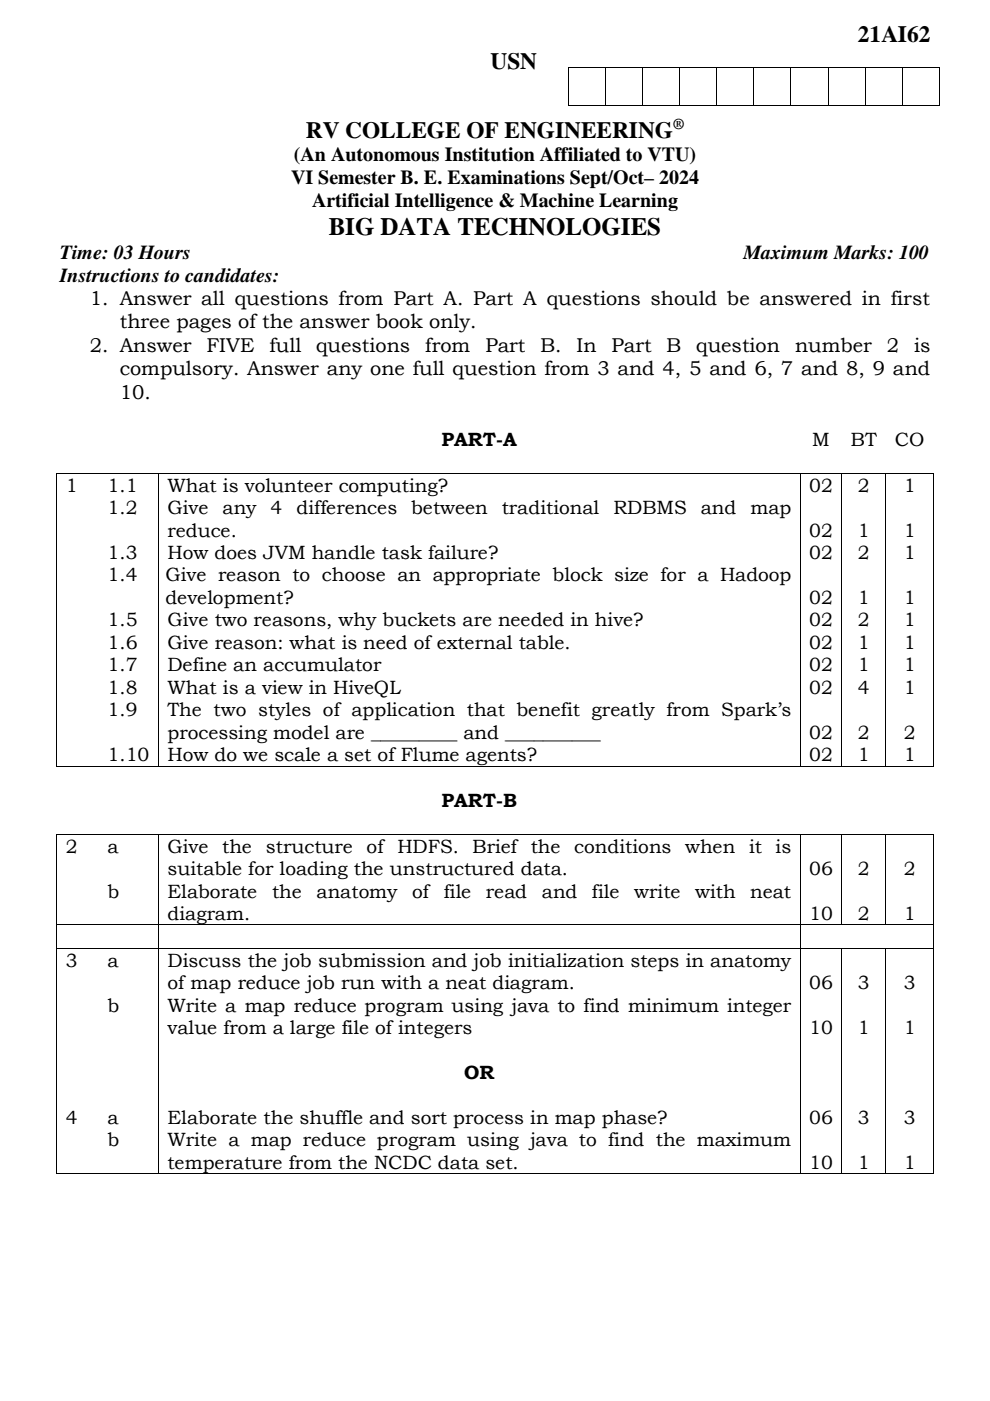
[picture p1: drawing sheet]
<svg xmlns="http://www.w3.org/2000/svg" width="210mm" height="297mm" viewBox="0 0 210 297" stroke-linecap="round" stroke-linejoin="round" font-family="sans-serif">
<defs><g id="words">
<text font-size="5.3" x="69.7" y="49.8">BIG DATA TECHNOLOGIES</text>
<g font-size="4.9">
<text x="181.9" y="8.9">21AI62</text>
<text x="104.1" y="14.6">USN</text>
<text x="64.9" y="29.2">RV COLLEGE OF ENGINEERING</text>
</g>
<g font-size="4.2">
<text x="62.4" y="34.2">(An Autonomous Institution Affiliated to VTU)</text>
<text x="61.7" y="39">VI Semester B. E. Examinations Sept/Oct– 2024</text>
<text x="66.2" y="43.9">Artificial Intelligence &amp; Machine Learning</text>
<text x="12.7" y="54.9">Time: 03 Hours</text>
<text x="12.7" y="59.7">Instructions to candidates:</text>
<text x="157.7" y="54.9">Maximum Marks: 100</text>
<text x="19" y="64.7">1. Answer all questions from Part A. Part A questions should be answered in first</text>
<text x="25.4" y="69.6">three pages of the answer book only.</text>
<text x="19" y="74.6">2. Answer</text>
<text x="43.8" y="74.6">FIVE</text>
<text x="57.1" y="74.6">full</text>
<text x="67" y="74.6">questions</text>
<text x="90.2" y="74.6">from</text>
<text x="102.9" y="74.6">Part</text>
<text x="114.6" y="74.6">B.</text>
<text x="122.2" y="74.6">In</text>
<text x="129.7" y="74.6">Part</text>
<text x="141.4" y="74.6">B</text>
<text x="147.7" y="74.6">question</text>
<text x="168.6" y="74.6">number</text>
<text x="188.1" y="74.6">2</text>
<text x="193.9" y="74.6">is</text>
<text x="25.4" y="79.6">compulsory. Answer any one full question from 3 and 4, 5 and 6, 7 and 8, 9 and</text>
<text x="25.4" y="84.6">10.</text>
</g>
<g font-size="4.1">
<text x="93.6" y="94.5">PART-A</text>
<text x="172.3" y="94.5">M</text>
<text x="180.5" y="94.5">BT</text>
<text x="189.8" y="94.5">CO</text>
<text x="14" y="104.2">1</text>
<text x="22.8" y="104.2">1.1</text>
<text x="35.5" y="104.2">What is volunteer computing?</text>
<text x="171.6" y="104.2">02</text>
<text x="181.9" y="104.2">2</text>
<text x="191.7" y="104.2">1</text>
<text x="22.8" y="109">1.2</text>
<text x="35.5" y="109">Give</text>
<text x="35.5" y="113.8">reduce.</text>
<text x="47.2" y="109">any</text>
<text x="57.4" y="109">4</text>
<text x="62.9" y="109">differences</text>
<text x="87.2" y="109">between</text>
<text x="106.4" y="109">traditional</text>
<text x="130.1" y="109">RDBMS</text>
<text x="148.6" y="109">and</text>
<text x="159.2" y="109">map</text>
<text x="171.6" y="113.8">02</text>
<text x="181.9" y="113.8">1</text>
<text x="191.7" y="113.8">1</text>
<text x="22.8" y="118.5">1.3</text>
<text x="35.5" y="118.5">How does JVM handle task failure?</text>
<text x="171.6" y="118.5">02</text>
<text x="181.9" y="118.5">2</text>
<text x="191.7" y="118.5">1</text>
<text x="22.8" y="123.3">1.4</text>
<text x="35.1" y="123.3">Give reason to choose an appropriate block size for a Hadoop</text>
<text x="35.1" y="128.1">development?</text>
<text x="171.6" y="128.1">02</text>
<text x="181.9" y="128.1">1</text>
<text x="191.7" y="128.1">1</text>
<text x="22.8" y="132.8">1.5</text>
<text x="22.8" y="137.6">1.6</text>
<text x="35.5" y="132.8">Give two reasons, why buckets are needed in hive?</text>
<text x="35.5" y="137.6">Give reason: what is need of external table.</text>
<text x="171.6" y="132.8">02</text>
<text x="171.6" y="137.6">02</text>
<text x="181.9" y="132.8">2</text>
<text x="181.9" y="137.6">1</text>
<text x="191.7" y="132.8">1</text>
<text x="191.7" y="137.6">1</text>
<text x="22.8" y="142.3">1.7</text>
<text x="35.5" y="142.3">Define an accumulator</text>
<text x="171.6" y="142.3">02</text>
<text x="181.9" y="142.3">1</text>
<text x="191.7" y="142.3">1</text>
<text x="22.8" y="147.1">1.8</text>
<text x="35.5" y="147.1">What is a view in HiveQL</text>
<text x="171.6" y="147.1">02</text>
<text x="181.9" y="147.1">4</text>
<text x="191.7" y="147.1">1</text>
<text x="22.8" y="151.9">1.9</text>
<text x="35.5" y="151.9">The two styles of application that benefit greatly from Spark’s</text>
<text x="22.8" y="161.4">1.10</text>
<text x="35.5" y="156.6">processing model are _________ and __________</text>
<text x="35.5" y="161.4">How do we scale a set of Flume agents?</text>
<text x="171.6" y="156.6">02</text>
<text x="171.6" y="161.4">02</text>
<text x="181.9" y="156.6">2</text>
<text x="181.9" y="161.4">1</text>
<text x="191.7" y="156.6">2</text>
<text x="191.7" y="161.4">1</text>
<text x="93.6" y="171.1">PART-B</text>
<text x="14" y="180.8">2</text>
<text x="22.8" y="180.8">a</text>
<text x="35.5" y="180.8">Give</text>
<text x="35.5" y="185.6">suitable for loading the unstructured data.</text>
<text x="47.2" y="180.8">the</text>
<text x="56.4" y="180.8">structure</text>
<text x="77.8" y="180.8">of HDFS.</text>
<text x="100.2" y="180.8">Brief the</text>
<text x="121.8" y="180.8">conditions</text>
<text x="145.3" y="180.8">when</text>
<text x="158.9" y="180.8">it</text>
<text x="164.5" y="180.8">is</text>
<text x="171.6" y="185.6">06</text>
<text x="181.9" y="185.6">2</text>
<text x="191.7" y="185.6">2</text>
<text x="22.8" y="190.3">b</text>
<text x="35.5" y="190.3">Elaborate</text>
<text x="57.7" y="190.3">the</text>
<text x="67.1" y="190.3">anatomy</text>
<text x="87.4" y="190.3">of file</text>
<text x="103.1" y="190.3">read</text>
<text x="114.9" y="190.3">and</text>
<text x="125.6" y="190.3">file</text>
<text x="134.5" y="190.3">write</text>
<text x="147.4" y="190.3">with</text>
<text x="159.1" y="190.3">neat</text>
<text x="35.5" y="195.1">diagram.</text>
<text x="171.6" y="195.1">10</text>
<text x="181.9" y="195.1">2</text>
<text x="191.7" y="195.1">1</text>
<text x="14" y="204.9">3</text>
<text x="22.8" y="204.9">a</text>
<text x="35.5" y="204.9">Discuss the job submission and job initialization steps in anatomy</text>
<text x="35.5" y="209.7">of map reduce job run with a neat diagram.</text>
<text x="171.6" y="209.7">06</text>
<text x="181.9" y="209.7">3</text>
<text x="191.7" y="209.7">3</text>
<text x="22.8" y="214.5">b</text>
<text x="35.5" y="214.5">Write a map reduce program using java to find minimum integer</text>
<text x="35.5" y="219.2">value from a large file of integers</text>
<text x="171.6" y="219.2">10</text>
<text x="181.9" y="219.2">1</text>
<text x="191.7" y="219.2">1</text>
<text x="98.5" y="228.8">OR</text>
<text x="14" y="238.3">4</text>
<text x="22.8" y="238.3">a</text>
<text x="35.5" y="238.3">Elaborate the shuffle and sort process in map phase?</text>
<text x="171.6" y="238.3">06</text>
<text x="181.9" y="238.3">3</text>
<text x="191.7" y="238.3">3</text>
<text x="22.8" y="243">b</text>
<text x="35.5" y="243">Write a map reduce program using java to find the maximum</text>
<text x="35.5" y="247.8">temperature from the NCDC data set.</text>
<text x="171.6" y="247.8">10</text>
<text x="181.9" y="247.8">1</text>
<text x="191.7" y="247.8">1</text>
</g>
<text font-size="3.2" x="142.7" y="27.4">®</text>
</g></defs>
<g fill="#000">
<path d="M120.5 14.1h.1v.2h-.1zM128.4 14.1h.1v.2h-.1zM136.2 14.1h.2v.2h-.2zM144.1 14.1h.2v.2h-.2zM151.9 14.1h.2v.2h-.2zM159.8 14.1h.2v.2h-.2zM167.7 14.1h.2v.2h-.2zM175.6 14.1h.1v.2h-.1zM183.4 14.1h.2v.2h-.2zM191.3 14.1h.2v.2h-.2zM199.1 14.1h.2v.2h-.2zM120.5 22.2h.1v.2h-.1z"/>
<path d="M128.4 22.2h.1v.2h-.1zM136.2 22.2h.2v.2h-.2zM144.1 22.2h.2v.2h-.2zM151.9 22.2h.2v.2h-.2zM159.8 22.2h.2v.2h-.2zM167.7 22.2h.2v.2h-.2zM175.6 22.2h.1v.2h-.1zM183.4 22.2h.2v.2h-.2zM191.3 22.2h.2v.2h-.2zM199.1 22.2h.2v.2h-.2zM12 100.2h.1v.2h-.1zM12.1 100.2h.2v.2h-.2z"/>
<path d="M20.9 100.2h.2v.2h-.2zM33.5 100.2h.2v.2h-.2zM33.7 100.2h.2v.2h-.2zM169.6 100.2h.2v.2h-.2zM169.8 100.2h.2v.2h-.2zM178.5 100.2h.1v.2h-.1zM178.6 100.2h.2v.2h-.2zM187.8 100.2h.2v.2h-.2zM188 100.2h.2v.2h-.2zM197.9 100.2h.2v.2h-.2zM12 162.3h.1v.2h-.1zM12 176.8h.1v.2h-.1z"/>
<path d="M12.1 162.3h.2v.2h-.2zM12.1 176.8h.2v.2h-.2zM20.9 162.3h.2v.2h-.2zM20.9 176.8h.2v.2h-.2zM33.5 162.3h.2v.2h-.2zM33.5 176.8h.2v.2h-.2zM33.7 162.3h.2v.2h-.2zM33.7 176.8h.2v.2h-.2zM169.6 162.3h.2v.2h-.2zM169.6 176.8h.2v.2h-.2zM169.8 162.3h.2v.2h-.2zM169.8 176.8h.2v.2h-.2z"/>
<path d="M178.5 162.3h.1v.2h-.1zM178.5 176.8h.1v.2h-.1zM178.6 162.3h.2v.2h-.2zM178.6 176.8h.2v.2h-.2zM187.8 162.3h.2v.2h-.2zM187.8 176.8h.2v.2h-.2zM188 162.3h.2v.2h-.2zM188 176.8h.2v.2h-.2zM197.9 162.3h.2v.2h-.2zM197.9 176.8h.2v.2h-.2zM12 196h.1v.2h-.1zM20.9 196h.2v.2h-.2z"/>
<path d="M33.5 196h.2v.2h-.2zM169.6 196h.2v.2h-.2zM178.5 196h.1v.2h-.1zM178.6 196h.2v.2h-.2zM187.8 196h.2v.2h-.2zM188 196h.2v.2h-.2zM197.9 196h.2v.2h-.2zM12 201h.1v.1h-.1zM20.9 201h.2v.1h-.2zM33.5 201h.2v.1h-.2zM169.6 201h.2v.1h-.2zM178.5 201h.1v.1h-.1z"/>
<path d="M178.6 201h.2v.1h-.2zM187.8 201h.2v.1h-.2zM188 201h.2v.1h-.2zM197.9 201h.2v.1h-.2zM12 248.8h.1v.1h-.1zM12.1 248.8h.2v.1h-.2zM20.9 248.8h.2v.1h-.2zM33.5 248.8h.2v.1h-.2zM33.7 248.8h.2v.1h-.2zM169.6 248.8h.2v.1h-.2zM169.8 248.8h.2v.1h-.2zM178.5 248.8h.1v.1h-.1z"/>
<path d="M178.6 248.8h.2v.1h-.2zM187.8 248.8h.2v.1h-.2zM188 248.8h.2v.1h-.2zM197.9 248.8h.2v.1h-.2z"/>
</g>
<g fill="none" stroke="#000" stroke-width=".21">
<path d="M120.6 14.3v7.9M120.6 14.2h7.8M128.4 14.3v7.9M128.5 14.2h7.7M136.3 14.3v7.9M136.4 14.2h7.7M144.2 14.3v7.9M144.3 14.2h7.6M152 14.3v7.9M152.1 14.2h7.7M159.9 14.3v7.9M160 14.2h7.7"/>
<path d="M167.8 14.3v7.9M167.9 14.2h7.7M175.6 14.3v7.9M175.7 14.2h7.7M183.5 14.3v7.9M183.6 14.2h7.7M191.4 14.3v7.9M191.5 14.2h7.6M199.2 14.3v7.9M120.6 22.3h7.8M128.5 22.3h7.7M136.4 22.3h7.7"/>
<path d="M144.3 22.3h7.6M152.1 22.3h7.7M160 22.3h7.7M167.9 22.3h7.7M175.7 22.3h7.7M183.6 22.3h7.7M191.5 22.3h7.6M12.1 100.4v61.9M12.3 100.3h8.6M21.1 100.3h12.4M33.6 100.4v61.9M33.9 100.3h135.7"/>
<path d="M169.7 100.4v61.9M170 100.3h8.5M178.6 100.4v61.9M178.8 100.3h9M187.9 100.4v61.9M188.2 100.3h9.7M198 100.4v61.9M12.1 177v19M12.3 162.4h8.6M12.3 176.9h8.6M21.1 162.4h12.4M21.1 176.9h12.4"/>
<path d="M33.6 177v19M33.9 162.4h135.7M33.9 176.9h135.7M169.7 177v19M170 162.4h8.5M170 176.9h8.5M178.6 177v19M178.8 162.4h9M178.8 176.9h9M187.9 177v19M188.2 162.4h9.7M188.2 176.9h9.7"/>
<path d="M198 177v19M12.1 196.2v4.8M12.1 196.1h8.8M21.1 196.1h12.4M33.6 196.2v4.8M33.7 196.1h135.9M169.7 196.2v4.8M169.8 196.1h8.7M178.8 196.1h9M188.2 196.1h9.7M198 196.2v4.8M12.1 201.1v47.7"/>
<path d="M12.1 201h8.8M21.1 201h12.4M33.6 201.1v47.7M33.7 201h135.9M169.7 201.1v47.7M169.8 201h8.7M178.6 201.1v47.7M178.8 201h9M187.9 201.1v47.7M188.2 201h9.7M198 201.1v47.7M12.3 248.8h8.6"/>
<path d="M21.1 248.8h12.4M33.9 248.8h135.7M170 248.8h8.5M178.8 248.8h9M188.2 248.8h9.7"/>
</g>
<use href="#words"/>
</svg>
